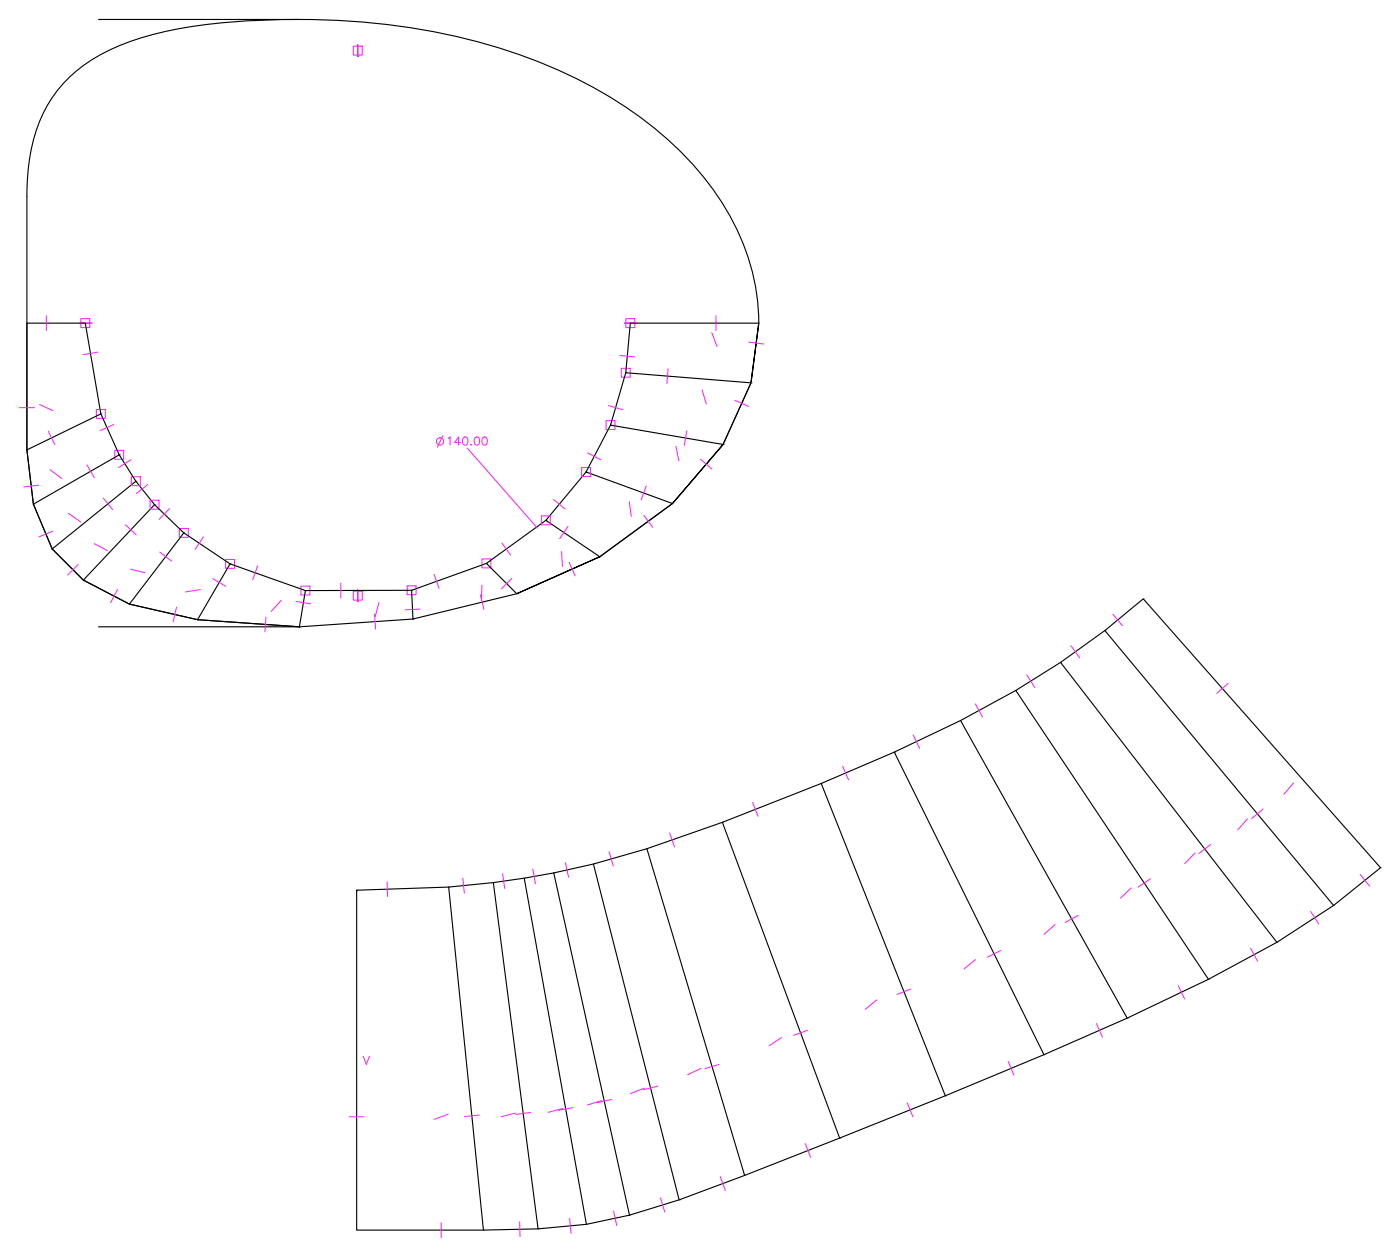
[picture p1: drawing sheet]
<svg xmlns="http://www.w3.org/2000/svg" width="360mm" height="323mm" viewBox="0 0 360 323" stroke-linecap="round" stroke-linejoin="round" font-family="sans-serif">
<g fill="none" stroke="#000" stroke-width=".29">
<path d="M25.3 5h51.6M76.9 5a166.6 166.6 0 0 1 62.3 11.2 102.2 102.2 0 0 1 41 28.6 59.9 59.9 0 0 1 14.7 38.2h-33l-1.2 12.7M76.9 5a157.1 157.1 0 0 0-37 3.7 49 49 0 0 0-22.3 11.4 36.3 36.3 0 0 0-10.3 22.9l-.4 7.4v65.2M6.9 83h15l4 23.3M160.7 95.7l32.2 2.6M160.7 95.7l-3.9 13.5M192.9 98.3l2-15.3-2 15.3M192.9 98.3l-7.2 15.9-28.9-5M6.9 115.6l1.7 13.9M25.9 106.3l-19 9.3M25.9 106.3l4.7 10.5M30.6 116.8l-22 12.7"/>
<path d="M30.6 116.8l4.3 6.8M156.8 109.2l-6.3 12M8.6 129.5l4.8 11.5M39.7 129.6l7.5 7.3M47.2 136.9l-14 18.3M47.2 136.9l11.9 7.9M140.2 133.7l-15.3 11M150.5 121.2l22.2 8.1-18.6 13.7-21.4 9.5 21.4-9.5-13.9-9.3zM172.7 129.3l13-15.1-13 15.1M172.7 129.3l-18.6 13.7M13.4 141l21.5-17.4 4.8 6-18.3 19.4zM13.4 141l8 8 11.8 6.2"/>
<path d="M33.2 155.2l17.5 4M50.7 159.2l26.2 1.8M59.1 144.8l19.3 6.9M59.1 144.8l-8.4 14.4M78.4 151.7l-1.5 9.3M105.7 151.6l.4 7.4M105.7 151.6l-27.3 .1M106.1 159l-29.2 2M124.9 144.7l7.8 7.8-26.6 6.5M124.9 144.7l-19.2 6.9M25.3 161h51.6M260.9 177.3l49.5 74.2"/>
<path d="M272.4 170.1l55.6 71.9M283.8 162l58.8 70.6M229.7 193.2l38.5 77.7M246.7 185.1l42.8 76.4M166.2 218l25.1 83.9M185.6 211.2l30.1 81.1M211 201.2l31.8 80.3M91.6 228.7l23.7-.9a219.3 219.3 0 0 0 50.9-9.8 658.9 658.9 0 0 0 80.5-32.9 219.6 219.6 0 0 0 47-31.3l60.9 69.1-12 9.7-14.6 9.4-17.6 9.5-20.9 10a2026.7 2026.7 0 0 1-115 46.7l-12.8 3.9-11.1 2.4-12.4 1.1-14 .4h-32.6zM115.3 227.8l8.9 88.2M126.7 226.7l11.5 88.9M134.7 225.6l15.9 88.9M142.2 224.2l19.5 87.9"/>
<path d="M152.4 221.9l22.1 86.3"/>
</g>
<g fill="none" stroke="#ff19ff" stroke-width=".26">
<path d="M90.8 11.9h2.3v2.2h-2.3zM91.9 11.5v3zM91.9 14.5h.1M11.9 81.1v3.8M20.4 83h3zM20.8 81.9h2.3v2.2h-2.3zM21.9 83h.1M23.4 83h.1M25.1 90.4l-3.7 .7M159.2 91.3l3.8 .4M159.6 94.6h2.3v2.3h-2.3zM160.4 83h3z"/>
<path d="M160.7 95.7h.1M160.8 81.9h2.3v2.2h-2.3zM161.9 83h.1M163.4 83h.1M171.6 94.7l-.3 3.8M182.9 85.5l1.3 3.5M183.9 81.1v3.8M192.3 87.9l3.8 .5M192.9 98.3h.1M194.9 83h.1M5 104.7h3.8M6.9 115.6h.1"/>
<path d="M10.2 103.9l3.4 1.6M12.4 110.8l1.7 3.4M22.3 119.4l1.9 3.3M24.8 105.2h2.3v2.3h-2.3zM25.9 106.3h.1M29.2 109l-3.5 1.6M29.5 115.7h2.3v2.3h-2.3zM30.6 116.8h.1M33.7 118.1l-3.3 2M113.7 111.9l-1.3 3M115.1 112.6l.5-.4v2.1M118.3 113.6h-1.5l1-1.4v2.1"/>
<path d="M119.1 112.3a.68 .68 0 0 1 1 .3 1.06 1.06 0 0 1-.7 1.7 1.34 1.34 0 0 1-.3-2zM120 115.1l18 20.5M121 114.1v.2zM122.1 112.3a.68 .68 0 0 1 1 .3 1.06 1.06 0 0 1-.7 1.7 1.34 1.34 0 0 1-.3-2zM124.1 112.3a.68 .68 0 0 1 1 .3 1.06 1.06 0 0 1-.7 1.7 1.34 1.34 0 0 1-.3-2zM150.9 116.3l3.4 1.8M155.7 108h2.3v2.3h-2.3zM156.3 104.2l3.7 1M156.8 109.2h.1M173.6 114.6l.8 3.8M176.4 110.6l-.6 3.8M180 118l2.9 2.5"/>
<path d="M180.3 100.1l1.1 3.7M185.7 114.2h.1M188.8 102.8l3.5 1.6M8.6 129.5h.1M9.9 124.6l-3.8 .5M12.8 120.6l3.1 2.3M13.6 136.4l-3.6 1.5M17.6 131.8l3.1 2.2M24.2 139.6l3.4 1.8M26.5 127.9l2.4 3M32.2 134.8l2.8 2.6M33.8 122.5h2.2v2.3h-2.2z"/>
<path d="M34.9 123.6h.1M38 124.4l-3 2.4M38.6 128.5h2.2v2.3h-2.2zM39.7 129.6h.1M43.5 130.7l-2.6 2.7M46.1 135.7h2.3v2.3h-2.3zM47.2 136.9h.1M52.2 137.9l-2.1 3.2M128.9 139.5l2.3 3.1M139.1 132.5h2.3v2.3h-2.3zM140.2 133.7h.1M142.2 128.3l2.9 2.4"/>
<path d="M145.9 135.2l-2.1 3.2M149.4 120.1h2.3v2.3h-2.3zM150.5 121.2h.1M161.7 128.9l.5 3.8M165.4 132.3l2.2 3.1M166 124.8l-1.3 3.6M172.7 129.3h.1M13.4 141h.1M20.1 145l-2.7 2.7M21.4 149h.1M30.2 151.4l-1.8 3.4M33.2 155.2h.1"/>
<path d="M33.5 146.2l3.7 .9M41 141.8l3.1 2.3M45.3 156l-.8 3.7M50.7 159.2h.1M51.5 151.4l-3.8 .6M54.7 148.6l3.3 2M57.9 143.7h2.3v2.3h-2.3zM59.1 144.8h.1M66.2 145.3l-1.3 3.6M68.3 158.5l-.2 3.8M72.3 154.2l-2.6 2.8M76.1 154.5l3.7 .6"/>
<path d="M77.3 150.5h2.3v2.3h-2.3zM78.4 151.7h.1M87.5 149.8v3.8M90.8 151.9h2.3v2.2h-2.3zM91.9 151.5v3zM91.9 154.5h.1M96.2 157.8l.3 3.8M97.4 154.7l-1 3.7M104.6 150.5h2.3v2.3h-2.3zM105.7 151.6h.1M106.1 159h.1M107.9 156.5l-3.8 .1"/>
<path d="M111.5 147.5l1.3 3.6M123.4 152.8l.9 3.7M123.8 150.3l-.1 3.8M123.8 143.6h2.3v2.3h-2.3zM124.9 144.7h.1M131.5 148.6l-2.7 2.7M132.7 152.5h.1M144.3 141.7l.2 3.8M146.2 144.4l1.5 3.5M154.1 143h.1M285.9 157.8l2.4 2.9M293.7 153.8h.1"/>
<path d="M76.9 161h.1M260.9 177.3h.1M263.7 173.3l2.1 3.3M272.4 170.1h.1M275.1 165.9l2.2 3.1M283.8 162h.1M315.4 175.6l-2.8 2.5M216.5 196.8l1.5 3.5M229.7 193.2h.1M234.6 188.8l1.6 3.4M246.7 185.1h.1M250.6 180.8l1.8 3.4"/>
<path d="M156.5 218.8l1 3.7M166.2 218h.1M172 213.9l1.3 3.6M185.6 211.2h.1M193.3 206.1l1.4 3.6M211 201.2h.1M307 219.1l-2.7 2.7M311 216.9l-3 2.3M320.5 210.3l-2.6 2.9M324.4 207.8l-2.9 2.5M332.3 201.1l-2.5 2.9M91.6 228.7h.1"/>
<path d="M99.4 226.5l.2 3.8M115.3 227.8h.1M118.9 225.6l.4 3.8M126.7 226.7h.1M129.1 224.4l.5 3.8M134.7 225.6h.1M136.9 223.2l.6 3.8M142.2 224.2h.1M145.2 221.6l.9 3.7M152.4 221.9h.1M271 237.5l-2.8 2.5M276.9 235.1l-3.3 1.9"/>
<path d="M290.6 228.1l-2.8 2.6M295.5 225.7l-3.2 2.2M336.7 234.1l2 3.2M342.6 232.6h.1M349.4 224.6l2.4 3M354.6 222.9h.1M225.2 256.8l-2.9 2.4M234 254l-3.6 1.4M250.6 246.5l-3 2.4M257.1 244.2l-3.5 1.6M302.6 253.1l1.7 3.5M310.4 251.5h.1"/>
<path d="M321.2 243.5l1.8 3.4M328 242h.1M93.3 271.3l.8 2.1 .8-2.1M165.5 279.5l-3.6 1.4M169 279l-3.7 .9M180 274.4l-3.4 1.7M184.7 273.4l-3.6 1.1M200.8 266.5l-3.2 2.1M207.4 264.6l-3.5 1.3M259 272.7l1.5 3.5M268.2 270.9h.1M281.7 262.9l1.5 3.5"/>
<path d="M289.5 261.5h.1M89.7 286.9h3.8M115.1 286.2l-3.6 1.3M123.1 286.4l-3.8 .4M132.4 285.9l-3.7 1M136.3 285.7l-3.8 .5M144.5 284.7l-3.7 1M147.2 284.5l-3.8 .7M154.5 282.7l-3.6 1.1M157.1 282.4l-3.7 .8M206.8 293.7l1.4 3.6M215.7 292.3h.1"/>
<path d="M233.1 283.3l1.4 3.5M242.8 281.5h.1M113.3 314v3.9M124.2 316h.1M133.5 313.8l.1 3.9M138.2 315.6h.1M146.3 313l.4 3.8M150.6 314.5h.1M157.6 311l.8 3.8M161.7 312.1h.1M169.6 307.7l1.2 3.6M174.5 308.2h.1"/>
<path d="M185 302.2l1.3 3.6M191.3 301.9h.1"/>
<circle cx="113" cy="113.4" r=".95"/>
</g>
</svg>
